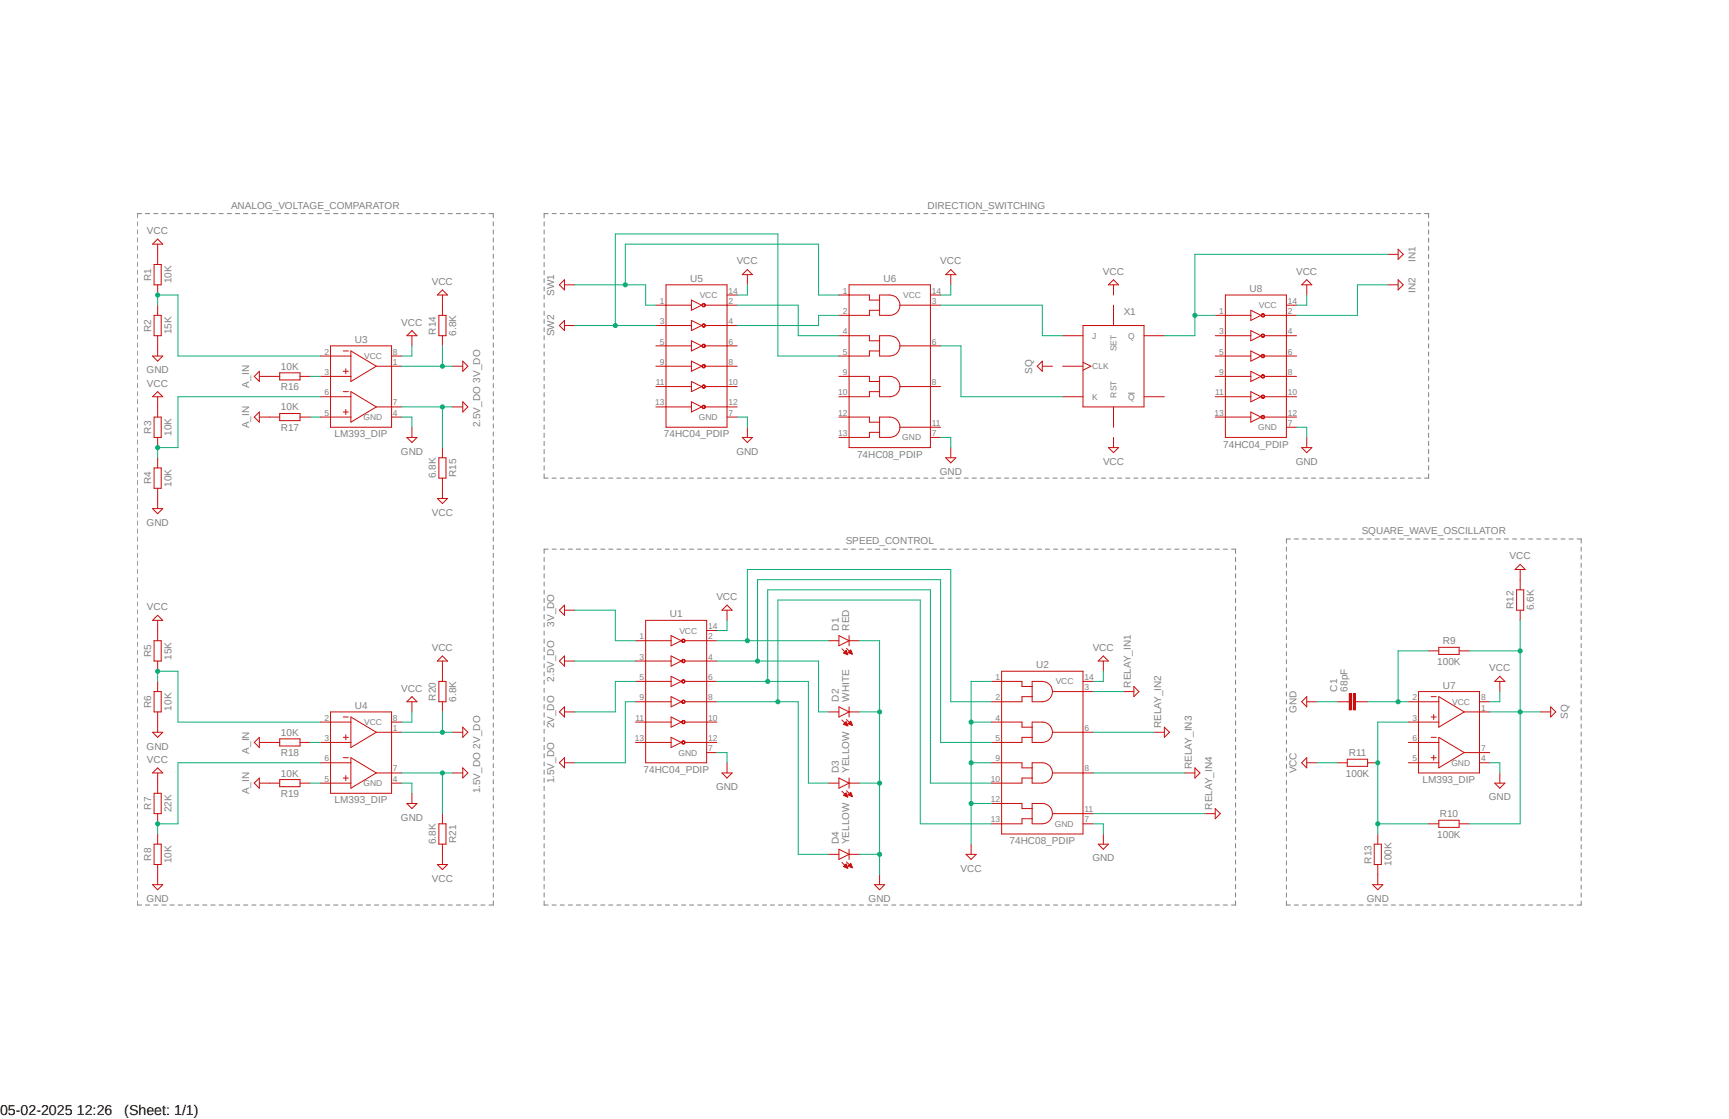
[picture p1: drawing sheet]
<svg xmlns="http://www.w3.org/2000/svg" width="432mm" height="279mm" viewBox="0 0 432 279" stroke-linecap="round" stroke-linejoin="round" font-family="sans-serif">
<defs><g id="words">
<g font-size="3.6">
<text x="0" y="278.4">05-02-2025 12:26</text>
<text x="31" y="278.4">(Sheet: 1/1)</text>
</g>
<g font-size="2.5" fill="#808080">
<text x="57.7" y="52.1">ANALOG_VOLTAGE_COMPARATOR</text>
<text x="231.7" y="52.1">DIRECTION_SWITCHING</text>
<text x="36.7" y="58.4">VCC</text>
<text x="353.5" y="65.4" transform="rotate(-90 353.5 65.4)">IN1</text>
<text x="37.7" y="70.1" transform="rotate(-90 37.7 70.1)">R1</text>
<text x="42.8" y="70.8" transform="rotate(-90 42.8 70.8)">10K</text>
<text x="107.8" y="71.1">VCC</text>
<text x="172.4" y="70.4">U5</text>
<text x="184" y="66">VCC</text>
<text x="220.6" y="70.4">U6</text>
<text x="234.8" y="66">VCC</text>
<text x="275.4" y="68.6">VCC</text>
<text x="323.7" y="68.6">VCC</text>
<text x="138.4" y="73.8" transform="rotate(-90 138.4 73.8)">SW1</text>
<text x="312.1" y="72.9">U8</text>
<text x="353.5" y="73.1" transform="rotate(-90 353.5 73.1)">IN2</text>
<text x="37.7" y="82.8" transform="rotate(-90 37.7 82.8)">R2</text>
<text x="42.8" y="83.5" transform="rotate(-90 42.8 83.5)">15K</text>
<text x="100.2" y="81.3">VCC</text>
<text x="108.8" y="83.6" transform="rotate(-90 108.8 83.6)">R14</text>
<text x="113.9" y="83.8" transform="rotate(-90 113.9 83.8)">6.8K</text>
<text x="138.4" y="84" transform="rotate(-90 138.4 84)">SW2</text>
<text x="280.6" y="78.7">X1</text>
<text x="88.6" y="85.6">U3</text>
<text x="36.6" y="93.2">GND</text>
<text x="70.1" y="92.3">10K</text>
<text x="257.8" y="93.3" transform="rotate(-90 257.8 93.3)">SQ</text>
<text x="36.7" y="96.5">VCC</text>
<text x="62.2" y="96.8" transform="rotate(-90 62.2 96.8)">A_IN</text>
<text x="70.1" y="97.4">R16</text>
<text x="62.2" y="106.9" transform="rotate(-90 62.2 106.9)">A_IN</text>
<text x="70.1" y="107.6">R17</text>
<text x="70.1" y="102.5">10K</text>
<text x="119.9" y="106.7" transform="rotate(-90 119.9 106.7)">2.5V_DO 3V_DO</text>
<text x="37.7" y="108.2" transform="rotate(-90 37.7 108.2)">R3</text>
<text x="42.8" y="108.9" transform="rotate(-90 42.8 108.9)">10K</text>
<text x="83.6" y="109.2">LM393_DIP</text>
<text x="100.1" y="113.5">GND</text>
<text x="165.8" y="109.2">74HC04_PDIP</text>
<text x="183.9" y="113.5">GND</text>
<text x="305.5" y="111.8">74HC04_PDIP</text>
<text x="108.8" y="119.4" transform="rotate(-90 108.8 119.4)">6.8K</text>
<text x="113.9" y="119.1" transform="rotate(-90 113.9 119.1)">R15</text>
<text x="214" y="114.3">74HC08_PDIP</text>
<text x="234.7" y="118.6">GND</text>
<text x="275.5" y="116.1">VCC</text>
<text x="323.6" y="116.1">GND</text>
<text x="37.7" y="120.9" transform="rotate(-90 37.7 120.9)">R4</text>
<text x="42.8" y="121.6" transform="rotate(-90 42.8 121.6)">10K</text>
<text x="36.6" y="131.3">GND</text>
<text x="107.9" y="128.8">VCC</text>
<text x="211.2" y="135.8">SPEED_CONTROL</text>
<text x="340.1" y="133.4">SQUARE_WAVE_OSCILLATOR</text>
<text x="377" y="139.7">VCC</text>
<text x="178.9" y="149.8">VCC</text>
<text x="36.7" y="152.4">VCC</text>
<text x="167.3" y="154.1">U1</text>
<text x="378" y="152.1" transform="rotate(-90 378 152.1)">R12</text>
<text x="383.1" y="152.4" transform="rotate(-90 383.1 152.4)">6.6K</text>
<text x="138.4" y="156.5" transform="rotate(-90 138.4 156.5)">3V_DO</text>
<text x="209.5" y="157.4" transform="rotate(-90 209.5 157.4)">D1</text>
<text x="212.1" y="157.4" transform="rotate(-90 212.1 157.4)">RED</text>
<text x="360.3" y="160.9">R9</text>
<text x="37.7" y="164.1" transform="rotate(-90 37.7 164.1)">R5</text>
<text x="42.8" y="164.7" transform="rotate(-90 42.8 164.7)">15K</text>
<text x="107.8" y="162.5">VCC</text>
<text x="258.7" y="166.8">U2</text>
<text x="272.9" y="162.5">VCC</text>
<text x="358.9" y="165.9">100K</text>
<text x="371.9" y="167.6">VCC</text>
<text x="100.2" y="172.7">VCC</text>
<text x="138.4" y="170.2" transform="rotate(-90 138.4 170.2)">2.5V_DO</text>
<text x="282.4" y="171.7" transform="rotate(-90 282.4 171.7)">RELAY_IN1</text>
<text x="334" y="172.7" transform="rotate(-90 334 172.7)">C1</text>
<text x="336.5" y="172.7" transform="rotate(-90 336.5 172.7)">68pF</text>
<text x="360.3" y="171.9">U7</text>
<text x="37.7" y="176.8" transform="rotate(-90 37.7 176.8)">R6</text>
<text x="42.8" y="177.4" transform="rotate(-90 42.8 177.4)">10K</text>
<text x="88.6" y="177">U4</text>
<text x="108.8" y="175" transform="rotate(-90 108.8 175)">R20</text>
<text x="113.9" y="175.2" transform="rotate(-90 113.9 175.2)">6.8K</text>
<text x="209.5" y="175.2" transform="rotate(-90 209.5 175.2)">D2</text>
<text x="212.1" y="175.2" transform="rotate(-90 212.1 175.2)">WHITE</text>
<text x="323.8" y="178" transform="rotate(-90 323.8 178)">GND</text>
<text x="391.6" y="179.5" transform="rotate(-90 391.6 179.5)">SQ</text>
<text x="70.1" y="183.7">10K</text>
<text x="138.4" y="181.9" transform="rotate(-90 138.4 181.9)">2V_DO</text>
<text x="290" y="181.9" transform="rotate(-90 290 181.9)">RELAY_IN2</text>
<text x="36.6" y="187.2">GND</text>
<text x="36.7" y="190.5">VCC</text>
<text x="62.2" y="188.2" transform="rotate(-90 62.2 188.2)">A_IN</text>
<text x="70.1" y="188.8">R18</text>
<text x="336.9" y="188.8">R11</text>
<text x="70.1" y="193.9">10K</text>
<text x="138.4" y="195.6" transform="rotate(-90 138.4 195.6)">1.5V_DO</text>
<text x="160.7" y="193">74HC04_PDIP</text>
<text x="178.8" y="197.3">GND</text>
<text x="209.5" y="193" transform="rotate(-90 209.5 193)">D3</text>
<text x="212.1" y="193" transform="rotate(-90 212.1 193)">YELLOW</text>
<text x="297.6" y="192" transform="rotate(-90 297.6 192)">RELAY_IN3</text>
<text x="323.8" y="193.1" transform="rotate(-90 323.8 193.1)">VCC</text>
<text x="336.1" y="193.9">100K</text>
<text x="355.3" y="195.5">LM393_DIP</text>
<text x="37.7" y="202.2" transform="rotate(-90 37.7 202.2)">R7</text>
<text x="42.8" y="202.8" transform="rotate(-90 42.8 202.8)">22K</text>
<text x="62.2" y="198.3" transform="rotate(-90 62.2 198.3)">A_IN</text>
<text x="70.1" y="199">R19</text>
<text x="83.6" y="200.6">LM393_DIP</text>
<text x="119.9" y="198.1" transform="rotate(-90 119.9 198.1)">1.5V_DO 2V_DO</text>
<text x="302.7" y="202.2" transform="rotate(-90 302.7 202.2)">RELAY_IN4</text>
<text x="371.8" y="199.9">GND</text>
<text x="100.1" y="204.9">GND</text>
<text x="358.9" y="209.1">100K</text>
<text x="359.6" y="204">R10</text>
<text x="37.7" y="214.9" transform="rotate(-90 37.7 214.9)">R8</text>
<text x="42.8" y="215.5" transform="rotate(-90 42.8 215.5)">10K</text>
<text x="108.8" y="210.8" transform="rotate(-90 108.8 210.8)">6.8K</text>
<text x="113.9" y="210.5" transform="rotate(-90 113.9 210.5)">R21</text>
<text x="209.5" y="210.8" transform="rotate(-90 209.5 210.8)">D4</text>
<text x="212.1" y="210.8" transform="rotate(-90 212.1 210.8)">YELLOW</text>
<text x="252.1" y="210.8">74HC08_PDIP</text>
<text x="272.8" y="215.1">GND</text>
<text x="342.5" y="215.6" transform="rotate(-90 342.5 215.6)">R13</text>
<text x="107.9" y="220.2">VCC</text>
<text x="239.9" y="217.6">VCC</text>
<text x="347.5" y="216.2" transform="rotate(-90 347.5 216.2)">100K</text>
<text x="36.6" y="225.2">GND</text>
<text x="216.9" y="225.2">GND</text>
<text x="341.3" y="225.2">GND</text>
</g>
<g font-size="2.1" fill="#808080">
<text x="164.8" y="75.9">1</text>
<text x="174.8" y="74.4">VCC</text>
<text x="181.9" y="75.9">2</text>
<text x="181.9" y="73.3">14</text>
<text x="210.5" y="73.3">1</text>
<text x="225.6" y="74.4">VCC</text>
<text x="232.7" y="75.9">3</text>
<text x="232.7" y="73.3">14</text>
<text x="314.4" y="77">VCC</text>
<text x="321.6" y="75.9">14</text>
<text x="164.8" y="80.9">3</text>
<text x="181.9" y="80.9">4</text>
<text x="210.5" y="78.4">2</text>
<text x="210.5" y="83.5">4</text>
<text x="304.5" y="78.4">1</text>
<text x="304.5" y="83.5">3</text>
<text x="321.6" y="83.5">4</text>
<text x="321.6" y="78.4">2</text>
<text x="81" y="88.6">2</text>
<text x="91" y="89.7">VCC</text>
<text x="98.1" y="88.6">8</text>
<text x="164.8" y="86">5</text>
<text x="181.9" y="86">6</text>
<text x="210.5" y="88.6">5</text>
<text x="232.7" y="86">6</text>
<text x="272.8" y="84.6">J</text>
<text x="278.8" y="87.7" transform="rotate(-90 278.8 87.7)">SET</text>
<text x="281.7" y="84.6">Q</text>
<text x="304.5" y="88.6">5</text>
<text x="321.6" y="88.6">6</text>
<text x="81" y="93.6">3</text>
<text x="98.1" y="91.1">1</text>
<text x="164.8" y="91.1">9</text>
<text x="181.9" y="91.1">8</text>
<text x="210.5" y="93.6">9</text>
<text x="272.8" y="92.2">CLK</text>
<text x="304.5" y="93.6">9</text>
<text x="321.6" y="93.6">8</text>
<text x="81" y="98.7">6</text>
<text x="98.1" y="101.2">7</text>
<text x="163.6" y="101.2">13</text>
<text x="163.8" y="96.2">11</text>
<text x="181.9" y="96.2">10</text>
<text x="181.9" y="101.2">12</text>
<text x="209.3" y="98.7">10</text>
<text x="232.7" y="96.2">8</text>
<text x="272.8" y="99.8">K</text>
<text x="278.8" y="99.3" transform="rotate(-90 278.8 99.3)">RST</text>
<text x="281.7" y="99.8">Q</text>
<text x="303.4" y="98.7">11</text>
<text x="321.6" y="98.7">10</text>
<text x="81" y="103.8">5</text>
<text x="90.8" y="104.9">GND</text>
<text x="98.1" y="103.8">4</text>
<text x="174.5" y="104.9">GND</text>
<text x="181.9" y="103.8">7</text>
<text x="209.3" y="103.8">12</text>
<text x="232.7" y="106.3">11</text>
<text x="303.3" y="103.8">13</text>
<text x="314.2" y="107.4">GND</text>
<text x="321.6" y="106.3">7</text>
<text x="321.6" y="103.8">12</text>
<text x="209.3" y="108.8">13</text>
<text x="225.3" y="110">GND</text>
<text x="232.7" y="108.8">7</text>
<text x="159.7" y="159.6">1</text>
<text x="169.7" y="158.2">VCC</text>
<text x="176.9" y="159.6">2</text>
<text x="176.9" y="157.1">14</text>
<text x="159.7" y="164.7">3</text>
<text x="176.9" y="164.7">4</text>
<text x="159.7" y="169.8">5</text>
<text x="176.9" y="169.8">6</text>
<text x="248.6" y="169.8">1</text>
<text x="263.7" y="170.9">VCC</text>
<text x="270.8" y="172.3">3</text>
<text x="270.8" y="169.8">14</text>
<text x="81" y="180">2</text>
<text x="98.1" y="180">8</text>
<text x="158.7" y="180">11</text>
<text x="159.7" y="174.9">9</text>
<text x="176.9" y="174.9">8</text>
<text x="176.9" y="180">10</text>
<text x="248.6" y="174.9">2</text>
<text x="248.6" y="180">4</text>
<text x="352.7" y="180">3</text>
<text x="352.7" y="174.9">2</text>
<text x="362.7" y="176">VCC</text>
<text x="369.9" y="177.4">1</text>
<text x="369.9" y="174.9">8</text>
<text x="81" y="185">3</text>
<text x="91" y="181.1">VCC</text>
<text x="98.1" y="182.5">1</text>
<text x="158.5" y="185">13</text>
<text x="176.9" y="185">12</text>
<text x="248.6" y="185">5</text>
<text x="270.8" y="182.5">6</text>
<text x="352.7" y="185">6</text>
<text x="81" y="190.1">6</text>
<text x="169.5" y="188.7">GND</text>
<text x="176.9" y="187.5">7</text>
<text x="248.6" y="190.1">9</text>
<text x="352.7" y="190.1">5</text>
<text x="362.5" y="191.2">GND</text>
<text x="369.9" y="187.5">7</text>
<text x="369.9" y="190.1">4</text>
<text x="81" y="195.2">5</text>
<text x="90.8" y="196.3">GND</text>
<text x="98.1" y="192.6">7</text>
<text x="98.1" y="195.2">4</text>
<text x="247.4" y="195.2">10</text>
<text x="270.8" y="192.6">8</text>
<text x="247.4" y="200.2">12</text>
<text x="270.8" y="202.8">11</text>
<text x="247.4" y="205.3">13</text>
<text x="263.4" y="206.5">GND</text>
<text x="270.8" y="205.3">7</text>
</g>
</g></defs>
<path d="M34.3 48.3l363.2 177.8M397.5 48.3l-363.2 177.8" fill="none" stroke="#fff" stroke-width=".25"/>
<g fill="none" stroke="#808080" stroke-width=".25">
<path d="M34.3 55.4v1M34.3 57.4v1M34.3 59.4v1.1M35.3 53.3h-1v1.1M36.3 53.3h1.1M38.4 53.3h1M40.4 53.3h1.1M42.5 53.3h1M44.5 53.3h1.1M46.6 53.3h1M48.6 53.3h1.1M50.6 53.3h1.1"/>
<path d="M52.7 53.3h1M54.7 53.3h1.1M56.8 53.3h1M58.8 53.3h1.1M60.8 53.3h1.1M62.9 53.3h1M64.9 53.3h1.1M67 53.3h1M69 53.3h1.1M71.1 53.3h1M73.1 53.3h1.1M75.1 53.3h1.1"/>
<path d="M77.2 53.3h1M79.2 53.3h1.1M81.3 53.3h1M83.3 53.3h1.1M85.3 53.3h1.1M87.4 53.3h1M89.5 53.3h1M91.5 53.3h1M93.5 53.3h1.1M95.6 53.3h1M97.6 53.3h1.1M99.7 53.3h1"/>
<path d="M101.7 53.3h1M103.8 53.3h1M105.8 53.3h1M107.8 53.3h1.1M109.9 53.3h1M111.9 53.3h1M114 53.3h1M116 53.3h1.1M118.1 53.3h1M120.1 53.3h1M122.1 53.3h1.1v1.1M123.2 55.4v1"/>
<path d="M123.2 57.4v1M123.2 59.4v1.1M135.9 55.4v1M135.9 57.4v1.1M135.9 59.4v1.1M136.9 53.3h-1v1.1M137.9 53.3h1M139.9 53.3h1M141.9 53.3h1.1M143.9 53.3h1M146 53.3h1M148 53.3h1"/>
<path d="M150 53.3h1M152 53.3h1M154.1 53.3h1M156 53.3h1.1M158.1 53.3h1M160.1 53.3h1M162.1 53.3h1M164.1 53.3h1M166.1 53.3h1.1M168.1 53.3h1.1M170.2 53.3h1M172.2 53.3h1"/>
<path d="M174.2 53.3h1M176.2 53.3h1M178.2 53.3h1M180.3 53.3h1M182.3 53.3h1M184.3 53.3h1M186.3 53.3h1M188.3 53.3h1.1M190.3 53.3h1M192.4 53.3h1M194.4 53.3h1M196.4 53.3h1"/>
<path d="M198.4 53.3h1M200.4 53.3h1.1M202.4 53.3h1.1M204.5 53.3h1M206.5 53.3h1M208.5 53.3h1M210.5 53.3h1M212.6 53.3h1M214.5 53.3h1.1M216.6 53.3h1M218.6 53.3h1M220.6 53.3h1"/>
<path d="M222.6 53.3h1M224.7 53.3h1M226.7 53.3h1M228.7 53.3h1M230.7 53.3h1M232.7 53.3h1M234.7 53.3h1.1M236.8 53.3h1M238.8 53.3h1M240.8 53.3h1M242.8 53.3h1M244.8 53.3h1"/>
<path d="M246.8 53.3h1.1M248.8 53.3h1.1M250.9 53.3h1M252.9 53.3h1M254.9 53.3h1M256.9 53.3h1M259 53.3h1M260.9 53.3h1.1M263 53.3h1M265 53.3h1M267 53.3h1M269 53.3h1"/>
<path d="M271.1 53.3h1M273 53.3h1.1M275.1 53.3h1M277.1 53.3h1M279.1 53.3h1M281.1 53.3h1.1M283.2 53.3h1M285.2 53.3h1M287.2 53.3h1M289.2 53.3h1M291.2 53.3h1M293.2 53.3h1.1"/>
<path d="M295.3 53.3h1M297.3 53.3h1M299.3 53.3h1M301.3 53.3h1M303.3 53.3h1M305.4 53.3h1M307.4 53.3h1M309.4 53.3h1M311.4 53.3h1M313.4 53.3h1.1M315.4 53.3h1M317.5 53.3h1"/>
<path d="M319.4 53.3h1.1M321.5 53.3h1M323.5 53.3h1M325.5 53.3h1.1M327.5 53.3h1M329.6 53.3h1M331.6 53.3h1M333.6 53.3h1M335.6 53.3h1M337.6 53.3h1M339.6 53.3h1.1M341.7 53.3h1"/>
<path d="M343.7 53.3h1M345.7 53.3h1M347.7 53.3h1M349.7 53.3h1M351.7 53.3h1.1M353.8 53.3h1M355.8 53.3h1v1.1M356.8 55.4v1M356.8 57.4v1.1M356.8 59.4v1.1M34.3 61.4v1M34.3 63.5v1"/>
<path d="M34.3 65.5v1M34.3 67.5v1M34.3 69.5v1M34.3 71.5v1.1M34.3 73.5v1M34.3 75.6v1M34.3 77.6v1M34.3 79.6v1M123.2 61.4v1M123.2 63.5v1M123.2 65.5v1M123.2 67.5v1"/>
<path d="M123.2 69.5v1M123.2 71.5v1.1M123.2 73.5v1M123.2 75.6v1M123.2 77.6v1M123.2 79.6v1M135.9 61.5v1M135.9 63.5v1.1M135.9 65.5v1.1M135.9 67.6v1M135.9 69.6v1M135.9 71.6v1"/>
<path d="M135.9 73.7v1M135.9 75.7v1M135.9 77.7v1M135.9 79.8v1M356.8 61.5v1M356.8 63.5v1.1M356.8 65.5v1.1M356.8 67.6v1M356.8 69.6v1M356.8 71.6v1M356.8 73.7v1M356.8 75.7v1"/>
<path d="M356.8 77.7v1M356.8 79.8v1M34.3 81.6v1M34.3 83.7v1M34.3 85.6v1.1M34.3 87.7v1M34.3 89.7v1M34.3 91.7v1.1M34.3 93.7v1M34.3 95.8v1M34.3 97.8v1M34.3 99.8v1"/>
<path d="M123.2 81.6v1M123.2 83.7v1M123.2 85.6v1.1M123.2 87.7v1M123.2 89.7v1M123.2 91.7v1.1M123.2 93.7v1M123.2 95.8v1M123.2 97.8v1M123.2 99.8v1M135.9 81.8v1M135.9 83.8v1"/>
<path d="M135.9 85.9v1M135.9 87.9v1M135.9 89.9v1M135.9 91.9v1.1M135.9 94v1M135.9 96v1M135.9 98v1.1M281.7 98.2h1.7M356.8 81.8v1M356.8 83.8v1M356.8 85.9v1M356.8 87.9v1"/>
<path d="M356.8 89.9v1M356.8 91.9v1.1M356.8 94v1M356.8 96v1M356.8 98v1.1M34.3 101.8v1M34.3 103.8v1.1M34.3 105.8v1M34.3 107.9v1M34.3 109.9v1M34.3 111.9v1M34.3 113.9v1"/>
<path d="M34.3 116v1M34.3 118v1M34.3 120v1M123.2 101.8v1M123.2 103.8v1.1M123.2 105.8v1M123.2 107.9v1M123.2 109.9v1M123.2 111.9v1M123.2 113.9v1M123.2 116v1M123.2 118v1"/>
<path d="M123.2 120v1M135.9 100.1v1M135.9 102.1v1M135.9 104.1v1.1M135.9 106.1v1.1M135.9 108.2v1M135.9 110.2v1.1M135.9 112.2v1.1M135.9 114.3v1M135.9 116.3v1M135.9 118.3v1.1h1M137.9 119.4h1"/>
<path d="M139.9 119.4h1M141.9 119.4h1.1M143.9 119.4h1M146 119.4h1M148 119.4h1M150 119.4h1M152 119.4h1M154.1 119.4h1M156 119.4h1.1M158.1 119.4h1M160.1 119.4h1M162.1 119.4h1"/>
<path d="M164.1 119.4h1M166.1 119.4h1.1M168.1 119.4h1.1M170.2 119.4h1M172.2 119.4h1M174.2 119.4h1M176.2 119.4h1M178.2 119.4h1M180.3 119.4h1M182.3 119.4h1M184.3 119.4h1M186.3 119.4h1"/>
<path d="M188.3 119.4h1.1M190.3 119.4h1M192.4 119.4h1M194.4 119.4h1M196.4 119.4h1M198.4 119.4h1M200.4 119.4h1.1M202.4 119.4h1.1M204.5 119.4h1M206.5 119.4h1M208.5 119.4h1M210.5 119.4h1"/>
<path d="M212.6 119.4h1M214.5 119.4h1.1M216.6 119.4h1M218.6 119.4h1M220.6 119.4h1M222.6 119.4h1M224.7 119.4h1M226.7 119.4h1M228.7 119.4h1M230.7 119.4h1M232.7 119.4h1M234.7 119.4h1.1"/>
<path d="M236.8 119.4h1M238.8 119.4h1M240.8 119.4h1M242.8 119.4h1M244.8 119.4h1M246.8 119.4h1.1M248.8 119.4h1.1M250.9 119.4h1M252.9 119.4h1M254.9 119.4h1M256.9 119.4h1M259 119.4h1"/>
<path d="M260.9 119.4h1.1M263 119.4h1M265 119.4h1M267 119.4h1M269 119.4h1M271.1 119.4h1M273 119.4h1.1M275.1 119.4h1M277.1 119.4h1M279.1 119.4h1M281.1 119.4h1.1M283.2 119.4h1"/>
<path d="M285.2 119.4h1M287.2 119.4h1M289.2 119.4h1M291.2 119.4h1M293.2 119.4h1.1M295.3 119.4h1M297.3 119.4h1M299.3 119.4h1M301.3 119.4h1M303.3 119.4h1M305.4 119.4h1M307.4 119.4h1"/>
<path d="M309.4 119.4h1M311.4 119.4h1M313.4 119.4h1.1M315.4 119.4h1M317.5 119.4h1M319.4 119.4h1.1M321.5 119.4h1M323.5 119.4h1M325.5 119.4h1.1M327.5 119.4h1M329.6 119.4h1M331.6 119.4h1"/>
<path d="M333.6 119.4h1M335.6 119.4h1M337.6 119.4h1M339.6 119.4h1.1M341.7 119.4h1M343.7 119.4h1M345.7 119.4h1M347.7 119.4h1M349.7 119.4h1M351.7 119.4h1.1M353.8 119.4h1M356.8 100.1v1"/>
<path d="M356.8 102.1v1M356.8 104.1v1.1M356.8 106.1v1.1M356.8 108.2v1M356.8 110.2v1.1M356.8 112.2v1.1M356.8 114.3v1M356.8 116.3v1M356.8 118.3v1.1h-1M34.3 122v1M34.3 124v1.1M34.3 126v1"/>
<path d="M34.3 128.1v1M34.3 130.1v1M34.3 132.1v1M34.3 134.1v1M34.3 136.1v1.1M34.3 138.2v1M123.2 122v1M123.2 124v1.1M123.2 126v1M123.2 128.1v1M123.2 130.1v1M123.2 132.1v1"/>
<path d="M123.2 134.1v1M123.2 136.1v1.1M123.2 138.2v1M135.9 139.2v1M136.9 137.1h-1v1.1M137.9 137.1h1M139.9 137.1h1M141.9 137.1h1.1M143.9 137.1h1.1M146 137.1h1M148 137.1h1M150 137.1h1"/>
<path d="M152 137.1h1M154.1 137.1h1M156.1 137.1h1M158.1 137.1h1M160.1 137.1h1M162.1 137.1h1.1M164.1 137.1h1.1M166.2 137.1h1M168.2 137.1h1M170.2 137.1h1M172.2 137.1h1M174.2 137.1h1.1"/>
<path d="M176.3 137.1h1M178.3 137.1h1M180.3 137.1h1M182.3 137.1h1M184.4 137.1h1M186.4 137.1h1M188.4 137.1h1M190.4 137.1h1M192.4 137.1h1M194.4 137.1h1.1M196.5 137.1h1M198.5 137.1h1"/>
<path d="M200.5 137.1h1M202.5 137.1h1M204.6 137.1h1M206.5 137.1h1.1M208.6 137.1h1M210.6 137.1h1M212.6 137.1h1M214.6 137.1h1M216.7 137.1h1M218.7 137.1h1M220.7 137.1h1M222.7 137.1h1"/>
<path d="M224.7 137.1h1.1M226.7 137.1h1.1M228.8 137.1h1M230.8 137.1h1M232.8 137.1h1M234.8 137.1h1M236.9 137.1h1M238.9 137.1h1M240.9 137.1h1M242.9 137.1h1M244.9 137.1h1.1M246.9 137.1h1"/>
<path d="M249 137.1h1M251 137.1h1M253 137.1h1M255 137.1h1M257 137.1h1.1M259.1 137.1h1M261.1 137.1h1M263.1 137.1h1M265.1 137.1h1M267.1 137.1h1.1M269.2 137.1h1M271.2 137.1h1"/>
<path d="M273.2 137.1h1M275.2 137.1h1M277.2 137.1h1.1M279.3 137.1h1M281.3 137.1h1M283.3 137.1h1M285.3 137.1h1M287.4 137.1h1M289.3 137.1h1.1M291.4 137.1h1M293.4 137.1h1M295.4 137.1h1"/>
<path d="M297.4 137.1h1M299.5 137.1h1M301.5 137.1h1M303.5 137.1h1M305.5 137.1h1M307.6 137.1h1v1.1M308.6 139.2v1M321.3 136.6v1M321.3 138.6v1M322.3 134.6h-1v1M323.3 134.6h1M325.3 134.6h1"/>
<path d="M327.3 134.6h1M329.3 134.6h1M331.3 134.6h1.1M333.4 134.6h1M335.4 134.6h1M337.4 134.6h1M339.4 134.6h1M341.4 134.6h1M343.5 134.6h1M345.4 134.6h1.1M347.5 134.6h1M349.5 134.6h1"/>
<path d="M351.5 134.6h1M353.5 134.6h1M355.6 134.6h1M357.5 134.6h1.1M359.6 134.6h1M361.6 134.6h1M363.6 134.6h1M365.6 134.6h1M367.7 134.6h1M369.7 134.6h1M371.7 134.6h1M373.7 134.6h1"/>
<path d="M375.7 134.6h1M377.7 134.6h1.1M379.8 134.6h1M381.8 134.6h1M383.8 134.6h1M385.8 134.6h1M387.8 134.6h1M389.8 134.6h1.1M391.8 134.6h1.1M393.9 134.6h1v1M394.9 136.6v1M394.9 138.6v1"/>
<path d="M34.3 140.2v1M34.3 142.2v1M34.3 144.2v1M34.3 146.2v1M34.3 148.3v1M34.3 150.3v1M34.3 152.3v1M34.3 154.3v1M34.3 156.3v1.1M34.3 158.3v1.1M123.2 140.2v1M123.2 142.2v1"/>
<path d="M123.2 144.2v1M123.2 146.2v1M123.2 148.3v1M123.2 150.3v1M123.2 152.3v1M123.2 154.3v1M123.2 156.3v1.1M123.2 158.3v1.1M135.9 141.2v1.1M135.9 143.3v1M135.9 145.3v1M135.9 147.4v1"/>
<path d="M135.9 149.4v1.1M135.9 151.4v1.1M135.9 153.5v1M135.9 155.5v1M135.9 157.6v1M135.9 159.6v1.1M308.6 141.2v1.1M308.6 143.3v1M308.6 145.3v1M308.6 147.4v1M308.6 149.4v1.1M308.6 151.4v1.1"/>
<path d="M308.6 153.5v1M308.6 155.5v1M308.6 157.6v1M308.6 159.6v1.1M321.3 140.6v1M321.3 142.6v1M321.3 144.7v1M321.3 146.6v1.1M321.3 148.7v.9M321.3 150.7v1M321.3 152.7v1M321.3 154.7v1"/>
<path d="M321.3 156.7v1M321.3 158.7v1M394.9 140.6v1M394.9 142.6v1M394.9 144.7v1M394.9 146.6v1.1M394.9 148.7v.9M394.9 150.7v1M394.9 152.7v1M394.9 154.7v1M394.9 156.7v1M394.9 158.7v1"/>
<path d="M34.3 160.4v1M34.3 162.4v1M34.3 164.4v1M34.3 166.4v1M34.3 168.4v1.1M34.3 170.5v1M34.3 172.5v1M34.3 174.5v1M34.3 176.5v1M34.3 178.5v1M123.2 160.4v1M123.2 162.4v1"/>
<path d="M123.2 164.4v1M123.2 166.4v1M123.2 168.4v1.1M123.2 170.5v1M123.2 172.5v1M123.2 174.5v1M123.2 176.5v1M123.2 178.5v1M135.9 161.6v1.1M135.9 163.7v1M135.9 165.7v1.1M135.9 167.8v1"/>
<path d="M135.9 169.8v1.1M135.9 171.9v1M135.9 173.9v1M135.9 175.9v1.1M135.9 178v1M308.6 161.6v1.1M308.6 163.7v1M308.6 165.7v1.1M308.6 167.8v1M308.6 169.8v1.1M308.6 171.9v1M308.6 173.9v1"/>
<path d="M308.6 175.9v1.1M308.6 178v1M321.3 160.7v1M321.3 162.7v1M321.3 164.7v1M321.3 166.8v.9M321.3 168.7v1.1M321.3 170.8v.9M321.3 172.8v1M321.3 174.8v1M321.3 176.8v1M321.3 178.8v1"/>
<path d="M394.9 160.7v1M394.9 162.7v1M394.9 164.7v1M394.9 166.8v.9M394.9 168.7v1.1M394.9 170.8v.9M394.9 172.8v1M394.9 174.8v1M394.9 176.8v1M394.9 178.8v1M34.3 180.6v1M34.3 182.6v1"/>
<path d="M34.3 184.6v1M34.3 186.6v1M34.3 188.6v1.1M34.3 190.7v1M34.3 192.7v1M34.3 194.7v1M34.3 196.7v1M34.3 198.7v1M123.2 180.6v1M123.2 182.6v1M123.2 184.6v1M123.2 186.6v1"/>
<path d="M123.2 188.6v1.1M123.2 190.7v1M123.2 192.7v1M123.2 194.7v1M123.2 196.7v1M123.2 198.7v1M135.9 180v1.1M135.9 182.1v1M135.9 184.1v1.1M135.9 186.1v1.1M135.9 188.2v1M135.9 190.2v1.1"/>
<path d="M135.9 192.3v1M135.9 194.3v1.1M135.9 196.3v1.1M135.9 198.4v1M308.6 180v1.1M308.6 182.1v1M308.6 184.1v1.1M308.6 186.1v1.1M308.6 188.2v1M308.6 190.2v1.1M308.6 192.3v1M308.6 194.3v1.1"/>
<path d="M308.6 196.3v1.1M308.6 198.4v1M321.3 180.8v1M321.3 182.8v1M321.3 184.8v1M321.3 186.8v1M321.3 188.8v1M321.3 190.8v1.1M321.3 192.8v1M321.3 194.9v1M321.3 196.8v1.1M321.3 198.9v1"/>
<path d="M394.9 180.8v1M394.9 182.8v1M394.9 184.8v1M394.9 186.8v1M394.9 188.8v1M394.9 190.8v1.1M394.9 192.8v1M394.9 194.9v1M394.9 196.8v1.1M394.9 198.9v1M34.3 200.7v1.1M34.3 202.8v1"/>
<path d="M34.3 204.8v1M34.3 206.8v1M34.3 208.8v1M34.3 210.8v1.1M34.3 212.9v1M34.3 214.9v1M34.3 216.9v1M34.3 218.9v1M123.2 200.7v1.1M123.2 202.8v1M123.2 204.8v1M123.2 206.8v1"/>
<path d="M123.2 208.8v1M123.2 210.8v1.1M123.2 212.9v1M123.2 214.9v1M123.2 216.9v1M123.2 218.9v1M135.9 200.4v1.1M135.9 202.5v1M135.9 204.5v1.1M135.9 206.6v1M135.9 208.6v1M135.9 210.7v1"/>
<path d="M135.9 212.7v1M135.9 214.8v1M135.9 216.8v1M135.9 218.8v1.1M308.6 200.4v1.1M308.6 202.5v1M308.6 204.5v1.1M308.6 206.6v1M308.6 208.6v1M308.6 210.7v1M308.6 212.7v1M308.6 214.8v1"/>
<path d="M308.6 216.8v1M308.6 218.8v1.1M321.3 200.9v1M321.3 202.9v1M321.3 204.9v1M321.3 206.9v1M321.3 208.9v1M321.3 210.9v1M321.3 212.9v1.1M321.3 214.9v1M321.3 217v1M321.3 218.9v1.1"/>
<path d="M394.9 200.9v1M394.9 202.9v1M394.9 204.9v1M394.9 206.9v1M394.9 208.9v1M394.9 210.9v1M394.9 212.9v1.1M394.9 214.9v1M394.9 217v1M394.9 218.9v1.1M34.3 225v1h1M34.3 220.9v1.1"/>
<path d="M34.3 223v1M36.3 226h1.1M38.4 226h1M40.4 226h1.1M42.5 226h1M44.5 226h1.1M46.6 226h1M48.6 226h1.1M50.6 226h1.1M52.7 226h1M54.7 226h1.1M56.8 226h1"/>
<path d="M58.8 226h1.1M60.8 226h1.1M62.9 226h1M64.9 226h1.1M67 226h1M69 226h1.1M71.1 226h1M73.1 226h1.1M75.1 226h1.1M77.2 226h1M79.2 226h1.1M81.3 226h1"/>
<path d="M83.3 226h1.1M85.3 226h1.1M87.4 226h1M89.5 226h1M91.5 226h1M93.5 226h1.1M95.6 226h1M97.6 226h1.1M99.7 226h1M101.7 226h1M103.8 226h1M105.8 226h1"/>
<path d="M107.8 226h1.1M109.9 226h1M111.9 226h1M114 226h1M116 226h1.1M118.1 226h1M120.1 226h1M123.2 225v1h-1.1M123.2 220.9v1.1M123.2 223v1M135.9 220.9v1M135.9 222.9v1"/>
<path d="M135.9 225v1h1M137.9 226h1M139.9 226h1M141.9 226h1.1M143.9 226h1.1M146 226h1M148 226h1M150 226h1M152 226h1M154.1 226h1M156.1 226h1M158.1 226h1"/>
<path d="M160.1 226h1M162.1 226h1.1M164.1 226h1.1M166.2 226h1M168.2 226h1M170.2 226h1M172.2 226h1M174.2 226h1.1M176.3 226h1M178.3 226h1M180.3 226h1M182.3 226h1"/>
<path d="M184.4 226h1M186.4 226h1M188.4 226h1M190.4 226h1M192.4 226h1M194.4 226h1.1M196.5 226h1M198.5 226h1M200.5 226h1M202.5 226h1M204.6 226h1M206.5 226h1.1"/>
<path d="M208.6 226h1M210.6 226h1M212.6 226h1M214.6 226h1M216.7 226h1M218.7 226h1M220.7 226h1M222.7 226h1M224.7 226h1.1M226.7 226h1.1M228.8 226h1M230.8 226h1"/>
<path d="M232.8 226h1M234.8 226h1M236.9 226h1M238.9 226h1M240.9 226h1M242.9 226h1M244.9 226h1.1M246.9 226h1M249 226h1M251 226h1M253 226h1M255 226h1"/>
<path d="M257 226h1.1M259.1 226h1M261.1 226h1M263.1 226h1M265.1 226h1M267.1 226h1.1M269.2 226h1M271.2 226h1M273.2 226h1M275.2 226h1M277.2 226h1.1M279.3 226h1"/>
<path d="M281.3 226h1M283.3 226h1M285.3 226h1M287.4 226h1M289.3 226h1.1M291.4 226h1M293.4 226h1M295.4 226h1M297.4 226h1M299.5 226h1M301.5 226h1M303.5 226h1"/>
<path d="M305.5 226h1M308.6 220.9v1M308.6 222.9v1M308.6 225v1h-1M321.3 225v1h1M321.3 221v1M321.3 223v1M323.3 226h1M325.3 226h1M327.3 226h1M329.3 226h1M331.3 226h1.1"/>
<path d="M333.4 226h1M335.4 226h1M337.4 226h1M339.4 226h1M341.4 226h1M343.5 226h1M345.4 226h1.1M347.5 226h1M349.5 226h1M351.5 226h1M353.5 226h1M355.6 226h1"/>
<path d="M357.5 226h1.1M359.6 226h1M361.6 226h1M363.6 226h1M365.6 226h1M367.7 226h1M369.7 226h1M371.7 226h1M373.7 226h1M375.7 226h1M377.7 226h1.1M379.8 226h1"/>
<path d="M381.8 226h1M383.8 226h1M385.8 226h1M387.8 226h1M389.8 226h1.1M391.8 226h1.1M394.9 225v1h-1M394.9 221v1M394.9 223v1"/>
</g>
<g fill="none" stroke="#c90d0c" stroke-width=".25">
<path d="M158.7 160h8.9M161.2 154.9h15.3v35.6h-15.3zM167.6 158.7l2.5 1.3-2.5 1.2zM171 160h8M176.5 157.4h2.5M158.7 165.1h8.9M158.7 170.1h8.9M158.7 175.2h8.9M167.6 163.8l2.5 1.3-2.5 1.2zM167.6 168.9l2.5 1.2-2.5 1.3zM167.6 173.9l2.5 1.3-2.5 1.3zM167.6 179l2.5 1.3-2.5 1.3z"/>
<path d="M171 165.1h8M171 170.1h8M171 175.2h8M158.7 180.3h8.9M158.7 185.4h8.9M167.6 184.1l2.5 1.3-2.5 1.2zM171 180.3h8M171 185.4h8M176.5 187.9h2.5"/>
</g>
<path d="M170.3 164.8l.5-.2 .3 .5-.1 .2-.5 .2-.3-.4 .4-.3 .4 .3-.4 .3-.4-.3z" fill-rule="evenodd" fill="#c90d0c"/>
<path d="M170.3 164.8l.5-.2 .3 .5-.1 .2-.5 .2-.3-.4 .4-.3 .4 .3-.4 .3-.4-.3z" fill="none" stroke="#c90d0c" stroke-width=".25"/>
<path d="M170.3 169.9l.5-.2 .3 .4-.1 .3-.5 .2-.3-.5 .4-.3 .4 .3-.4 .3-.4-.3z" fill-rule="evenodd" fill="#c90d0c"/>
<path d="M170.3 169.9l.5-.2 .3 .4-.1 .3-.5 .2-.3-.5 .4-.3 .4 .3-.4 .3-.4-.3z" fill="none" stroke="#c90d0c" stroke-width=".25"/>
<path d="M170.3 175l.5-.2 .3 .4-.1 .3-.5 .1-.3-.4 .4-.3 .4 .3-.4 .3-.4-.3z" fill-rule="evenodd" fill="#c90d0c"/>
<path d="M170.3 175l.5-.2 .3 .4-.1 .3-.5 .1-.3-.4 .4-.3 .4 .3-.4 .3-.4-.3z" fill="none" stroke="#c90d0c" stroke-width=".25"/>
<path d="M170.3 180l.5-.1 .3 .4-.1 .3-.5 .1-.3-.4 .4-.3 .4 .3-.4 .3-.4-.3z" fill-rule="evenodd" fill="#c90d0c"/>
<path d="M170.3 180l.5-.1 .3 .4-.1 .3-.5 .1-.3-.4 .4-.3 .4 .3-.4 .3-.4-.3z" fill="none" stroke="#c90d0c" stroke-width=".25"/>
<path d="M170.3 185.1l.5-.1 .3 .4-.1 .2-.5 .2-.3-.4 .4-.3 .4 .3-.4 .3-.4-.3z" fill-rule="evenodd" fill="#c90d0c"/>
<path d="M170.3 185.1l.5-.1 .3 .4-.1 .2-.5 .2-.3-.4 .4-.3 .4 .3-.4 .3-.4-.3z" fill="none" stroke="#c90d0c" stroke-width=".25"/>
<path d="M170.3 159.7l.5-.1 .3 .4-.1 .3-.2 .1-.5-.1-.1-.3 .4-.3 .4 .3-.4 .3-.4-.3z" fill-rule="evenodd" fill="#c90d0c"/>
<g fill="none" stroke="#c90d0c" stroke-width=".25">
<path d="M38.1 61l1.3-1.3 1.2 1.3zM38.5 66h1.8v5.1h-1.8zM38.5 78.7h1.8v5.1h-1.8zM39.4 61v5M39.4 71.1v2.6M39.4 76.2v2.5M38.1 88.9h2.5l-1.2 1.3zM38.1 99.1l1.3-1.3 1.2 1.3zM39.4 83.8v5.1M39.4 99.1v5M80 94h7.6M80 88.9h7.6"/>
<path d="M80 99.1h7.6M82.5 86.4h15.3v20.3h-15.3zM85.7 97.8h1.3M85.7 87.6h1.3M85.7 92.7h1.3M86.4 92.1v1.2M87.6 87.6l6.4 3.8-6.4 3.8zM87.6 97.8l6.4 3.8-6.4 3.8zM94 91.4h6.3M97.8 88.9h2.5M38.5 104.1h1.8v5.1h-1.8zM38.5 116.8h1.8v5.1h-1.8z"/>
<path d="M39.4 109.2v2.6M39.4 114.3v2.5M80 104.1h7.6M85.7 102.9h1.3M86.4 102.2v1.3M94 101.6h6.3M97.8 104.1h2.5M38.1 127h2.5l-1.2 1.3zM39.4 121.9v5.1M38.1 154.9l1.3-1.3 1.2 1.3zM38.5 160h1.8v5.1h-1.8zM39.4 154.9v5.1"/>
<path d="M170.3 159.7l.5-.1 .3 .4-.1 .3-.2 .1-.5-.1-.1-.3 .4-.3 .4 .3-.4 .3-.4-.3zM378.8 147.3h1.7v5.1h-1.7zM379.6 144.7v2.6M379.6 152.4v2.5M38.5 172.7h1.8v5.1h-1.8zM39.4 165.1v2.5M39.4 170.1v2.6M39.4 177.8v5M82.5 177.8h15.3v20.3h-15.3zM85.7 179h1.3M87.6 179l6.4 3.8-6.4 3.8zM247.6 170.1h7.6v1.3h2.6"/>
<path d="M250.1 167.6h20.4v40.6h-20.4zM257.8 170.1a5.3 5.3 0 0 1 4.1 .6 2.55 2.55 0 0 1 .8 2.8 2.55 2.55 0 0 1-2.4 1.7h-2.5zM257.8 173.9h-2.6v1.3h-7.6M262.8 172.7h10.2M270.5 170.1h2.5M351.7 175.2h7.6M354.2 172.7h15.3v20.3h-15.3zM356.8 162.5h2.5M357.4 173.9h1.3M357.4 179h1.3M358.1 178.4v1.3M359.3 161.6h5.1v1.8h-5.1z"/>
<path d="M359.3 173.9l6.4 3.9-6.4 3.8zM364.4 162.5h2.5M365.7 177.8h6.3M369.5 175.2h2.5M38.1 182.8h2.5l-1.2 1.3zM38.1 193l1.3-1.3 1.2 1.3zM38.5 198.1h1.8v5.1h-1.8zM39.4 193v5.1M80 180.3h7.6M80 185.4h7.6M80 190.5h7.6M80 195.5h7.6"/>
<path d="M85.7 184.1h1.3M85.7 194.3h1.3M85.7 189.2h1.3M86.4 183.5v1.2M86.4 193.6v1.3M87.6 189.2l6.4 3.8-6.4 3.8zM94 182.8h6.3M94 193h6.3M97.8 180.3h2.5M97.8 195.5h2.5M247.6 180.3h7.6v1.3h2.6M247.6 190.5h7.6v1.2h2.6"/>
<path d="M257.8 180.3a4.8 4.8 0 0 1 4.1 .5 2.55 2.55 0 0 1 .8 2.9 2.55 2.55 0 0 1-2.4 1.7h-2.5zM257.8 190.5a4.8 4.8 0 0 1 4.1 .5 2.55 2.55 0 0 1 .8 2.8 2.55 2.55 0 0 1-2.4 1.7h-2.5zM257.8 184.1h-2.6v1.3h-7.6M257.8 194.3h-2.6v1.2h-7.6M262.8 182.8h10.2M262.8 193h10.2M334 190.5h2.5M336.5 189.6h5v1.7h-5zM341.5 190.5h2.6M351.7 180.3h7.6M351.7 185.4h7.6M351.7 190.5h7.6"/>
<path d="M357.4 184.1h1.3M357.4 189.2h1.3M358.1 188.6v1.2M359.3 184.1l6.4 3.8-6.4 3.8zM365.7 187.9h6.3M369.5 190.5h2.5M38.5 210.8h1.8v5.1h-1.8zM39.4 203.2v2.5M39.4 208.2v2.6M39.4 215.9v5M247.6 200.6h7.6v1.3h2.6M257.8 200.6a4.8 4.8 0 0 1 4.1 .6 2.55 2.55 0 0 1 .8 2.8 2.55 2.55 0 0 1-2.4 1.7h-2.5z"/>
<path d="M257.8 204.4h-2.6v1.3h-7.6M262.8 203.2h10.2M270.5 205.7h2.5M356.8 205.7h2.5M359.3 204.8h5.1v1.8h-5.1zM364.4 205.7h2.5M38.1 220.9h2.5l-1.2 1.3z"/>
</g>
<path d="M338 173.2h.5v4h-.5z" fill-rule="evenodd" fill="#c90d0c"/>
<path d="M338 173.2h.5v4h-.5z" fill="none" stroke="#c90d0c" stroke-width=".25"/>
<path d="M337 173.2h.5v4h-.5z" fill-rule="evenodd" fill="#c90d0c"/>
<g fill="none" stroke="#c90d0c" stroke-width=".25">
<path d="M109.2 73.7l1.3-1.3 1.3 1.3zM109.6 78.7h1.8v5.1h-1.8zM110.5 73.7v5M163.8 76.2h8.9M166.3 71.1h15.3v35.6h-15.3zM172.7 74.9l2.5 1.3-2.5 1.3zM176.1 76.2h8M181.6 73.7h2.5M278.1 76.2v5.1M64.8 94h5M64.8 92.7v2.5l-1.3-1.2zM69.8 93.1h5.1v1.8h-5.1z"/>
<path d="M74.9 94h2.6M102.9 82.5l1.2 1.3h-2.5zM102.9 83.8v2.6M110.5 83.8v2.6M113 91.4h2.6M115.6 90.2l1.2 1.2-1.2 1.3zM163.8 91.4h8.9M163.8 81.3h8.9M163.8 86.4h8.9M163.8 96.5h8.9M172.7 80l2.5 1.3-2.5 1.2zM172.7 85.1l2.5 1.3-2.5 1.2z"/>
<path d="M172.7 90.2l2.5 1.2-2.5 1.3zM172.7 95.2l2.5 1.3-2.5 1.3zM176.1 91.4h8M176.1 81.3h8M176.1 86.4h8M176.1 96.5h8M265.4 83.8h5.1M265.4 91.4h5.1M265.4 99.1h5.1M270.5 81.3h15.2v20.3h-15.2zM270.5 90.5l2 .9-2 1M285.7 83.8h5.1"/>
<path d="M285.7 99.1h5.1M64.8 104.1h5M64.8 102.9v2.5l-1.3-1.3zM69.8 103.3h5.1v1.7h-5.1zM74.9 104.1h2.6M101.6 109.2h2.5l-1.2 1.3zM102.9 106.7v2.5M109.6 114.3h1.8v5.1h-1.8zM110.5 111.8v2.5M110.5 119.4v5.1M113 101.6h2.6M115.6 100.3l1.2 1.3-1.2 1.3z"/>
<path d="M163.8 101.6h8.9M172.7 100.3l2.5 1.3-2.5 1.3zM176.1 101.6h8M181.6 104.1h2.5M278.1 101.6v5.1M109.2 124.5h2.6l-1.3 1.2zM378.4 142.2l1.2-1.3 1.3 1.3zM379.6 142.2v2.5M102.9 173.9l1.2 1.3h-2.5zM102.9 175.2v2.6M109.6 170.1h1.8v5.1h-1.8zM110.5 165.1v5"/>
<path d="M110.5 175.2v2.6M110.5 163.8l1.3 1.3h-2.6zM326.3 175.2h2.6M326.3 173.9v2.6l-1.2-1.3zM334 175.2h3M337 173.2h.5v4h-.5zM338.5 175.2h3M373.3 170.1l1.3-1.2 1.2 1.2zM374.6 170.1v2.6M384.7 177.8h2.6M387.3 176.5l1.2 1.3-1.2 1.2zM63.5 185.4l1.3-1.3v2.5z"/>
<path d="M63.5 195.5l1.3-1.2v2.5zM64.8 195.5h5M64.8 185.4h5M69.8 184.5h5.1v1.8h-5.1zM69.8 194.6h5.1v1.8h-5.1zM74.9 195.5h2.6M74.9 185.4h2.6M102.9 198.1v2.5M113 182.8h2.6M113 193h2.6M115.6 181.6l1.2 1.2-1.2 1.3zM115.6 191.7l1.2 1.3-1.2 1.3z"/>
<path d="M326.3 189.2v2.5l-1.2-1.2zM326.3 190.5h2.6M373.3 195.5h2.5l-1.2 1.3zM374.6 193v2.5M101.6 200.6h2.5l-1.2 1.3zM109.2 215.9h2.6l-1.3 1.2zM109.6 205.7h1.8v5.1h-1.8zM110.5 203.2v2.5M110.5 210.8v5.1M343.2 210.8h1.8v5.1h-1.8zM344.1 208.2v2.6M344.1 215.9v5"/>
<path d="M342.8 220.9h2.6l-1.3 1.3z"/>
</g>
<path d="M175.4 81l.5-.1 .3 .4-.1 .2-.5 .2-.3-.4 .3-.3 .5 .3-.5 .3-.3-.3z" fill-rule="evenodd" fill="#c90d0c"/>
<path d="M175.4 81l.5-.1 .3 .4-.1 .2-.5 .2-.3-.4 .3-.3 .5 .3-.5 .3-.3-.3z" fill="none" stroke="#c90d0c" stroke-width=".25"/>
<path d="M175.4 86.1l.5-.2 .3 .5-.1 .2-.5 .2-.3-.4 .3-.3 .5 .3-.5 .3-.3-.3z" fill-rule="evenodd" fill="#c90d0c"/>
<path d="M175.4 86.1l.5-.2 .3 .5-.1 .2-.5 .2-.3-.4 .3-.3 .5 .3-.5 .3-.3-.3z" fill="none" stroke="#c90d0c" stroke-width=".25"/>
<path d="M175.4 91.2l.5-.2 .3 .4-.1 .3-.5 .2-.3-.5 .3-.3 .5 .3-.5 .3-.3-.3z" fill-rule="evenodd" fill="#c90d0c"/>
<path d="M175.4 91.2l.5-.2 .3 .4-.1 .3-.5 .2-.3-.5 .3-.3 .5 .3-.5 .3-.3-.3z" fill="none" stroke="#c90d0c" stroke-width=".25"/>
<path d="M175.4 96.3l.5-.2 .3 .4-.1 .3-.5 .1-.3-.4 .3-.3 .5 .3-.5 .3-.3-.3z" fill-rule="evenodd" fill="#c90d0c"/>
<path d="M175.4 96.3l.5-.2 .3 .4-.1 .3-.5 .1-.3-.4 .3-.3 .5 .3-.5 .3-.3-.3z" fill="none" stroke="#c90d0c" stroke-width=".25"/>
<path d="M175.4 101.3l.2-.1 .5 .1v.6l-.5 .1-.3-.4 .3-.3 .5 .3-.5 .3-.3-.3z" fill-rule="evenodd" fill="#c90d0c"/>
<path d="M175.4 101.3l.2-.1 .5 .1v.6l-.5 .1-.3-.4 .3-.3 .5 .3-.5 .3-.3-.3z" fill="none" stroke="#c90d0c" stroke-width=".25"/>
<path d="M175.4 75.9l.5-.1 .3 .4-.1 .3-.5 .1-.3-.4 .3-.3 .5 .3-.5 .3-.3-.3z" fill-rule="evenodd" fill="#c90d0c"/>
<g fill="none" stroke="#c90d0c" stroke-width=".25">
<path d="M141 69.8v2.6l-1.3-1.3zM141 71.1h2.5M175.4 75.9l.5-.1 .3 .4-.1 .3-.5 .1-.3-.4 .3-.3 .5 .3-.5 .3-.3-.3zM186.6 67.3l1.3 1.3h-2.5zM186.6 68.6v2.5M209.5 73.7h7.6v1.2h2.6M212 71.1h20.4v40.7h-20.4zM219.7 73.7a5.5 5.5 0 0 1 4.1 .5 2.55 2.55 0 0 1 .8 2.8 2.55 2.55 0 0 1-2.4 1.7h-2.5zM219.7 77.5h-2.6v1.2h-7.6M224.7 76.2h10.2M232.4 73.7h2.5M237.4 67.3l1.3 1.3h-2.5z"/>
<path d="M237.4 68.6v2.5M276.8 71.1l1.3-1.3 1.3 1.3zM278.1 71.1v2.6M303.5 78.7h8.9M306 73.7h15.3v35.5h-15.3zM312.4 77.5l2.5 1.2-2.5 1.3zM315.8 78.7h8M321.3 76.2h2.5M141 80v2.5l-1.3-1.2zM141 81.3h2.5M209.5 83.8h7.6v1.3h2.6M209.5 94h7.6v1.2h2.6"/>
<path d="M219.7 83.8a5.5 5.5 0 0 1 4.1 .6 2.55 2.55 0 0 1 .8 2.8 2.55 2.55 0 0 1-2.4 1.7h-2.5zM219.7 94a5 5 0 0 1 4.1 .5 2.55 2.55 0 0 1 .8 2.9 2.55 2.55 0 0 1-2.4 1.7h-2.5zM219.7 87.6h-2.6v1.3h-7.6M219.7 97.8h-2.6v1.3h-7.6M224.7 86.4h10.2M224.7 96.5h10.2M259 91.4l1.3-1.2v2.5zM260.3 91.4h2.5M303.5 83.8h8.9M303.5 88.9h8.9M303.5 94h8.9M303.5 99.1h8.9"/>
<path d="M312.4 82.5l2.5 1.3-2.5 1.3zM312.4 87.6l2.5 1.3-2.5 1.3zM312.4 92.7l2.5 1.3-2.5 1.2zM312.4 97.8l2.5 1.3-2.5 1.2zM315.8 83.8h8M315.8 88.9h8M315.8 94h8M315.8 99.1h8M185.4 109.2h2.5l-1.3 1.3zM186.6 106.7v2.5M209.5 104.1h7.6v1.3h2.6M219.7 104.1a5 5 0 0 1 4.1 .6 2.55 2.55 0 0 1 .8 2.8 2.55 2.55 0 0 1-2.4 1.7h-2.5z"/>
<path d="M219.7 107.9h-2.6v1.3h-7.6M224.7 106.7h10.2M232.4 109.2h2.5M236.2 114.3h2.5l-1.3 1.3zM237.4 111.8v2.5M276.8 111.8h2.6l-1.3 1.2zM278.1 109.2v2.6M303.5 104.1h8.9M312.4 102.9l2.5 1.2-2.5 1.3zM315.8 104.1h8M321.3 106.7h2.5"/>
</g>
<path d="M315 83.6l.6-.2 .2 .4v.3l-.5 .1-.3-.4 .3-.3 .4 .3-.4 .3-.3-.3z" fill-rule="evenodd" fill="#c90d0c"/>
<path d="M315 83.6l.6-.2 .2 .4v.3l-.5 .1-.3-.4 .3-.3 .4 .3-.4 .3-.3-.3z" fill="none" stroke="#c90d0c" stroke-width=".25"/>
<path d="M315 88.6l.6-.1 .2 .4v.3l-.5 .1-.3-.4 .3-.3 .4 .3-.4 .3-.3-.3z" fill-rule="evenodd" fill="#c90d0c"/>
<path d="M315 88.6l.6-.1 .2 .4v.3l-.5 .1-.3-.4 .3-.3 .4 .3-.4 .3-.3-.3z" fill="none" stroke="#c90d0c" stroke-width=".25"/>
<path d="M315 93.7l.6-.1 .2 .4v.2l-.5 .2-.3-.4 .3-.3 .4 .3-.4 .3-.3-.3z" fill-rule="evenodd" fill="#c90d0c"/>
<path d="M315 93.7l.6-.1 .2 .4v.2l-.5 .2-.3-.4 .3-.3 .4 .3-.4 .3-.3-.3z" fill="none" stroke="#c90d0c" stroke-width=".25"/>
<path d="M315 98.8l.6-.2 .2 .5v.2l-.5 .2-.3-.4 .3-.3 .4 .3-.4 .3-.3-.3z" fill-rule="evenodd" fill="#c90d0c"/>
<path d="M315 98.8l.6-.2 .2 .5v.2l-.5 .2-.3-.4 .3-.3 .4 .3-.4 .3-.3-.3z" fill="none" stroke="#c90d0c" stroke-width=".25"/>
<path d="M315 103.8l.3-.1 .5 .1v.6l-.5 .2-.3-.5 .3-.3 .4 .3-.4 .3-.3-.3z" fill-rule="evenodd" fill="#c90d0c"/>
<path d="M315 103.8l.3-.1 .5 .1v.6l-.5 .2-.3-.5 .3-.3 .4 .3-.4 .3-.3-.3z" fill="none" stroke="#c90d0c" stroke-width=".25"/>
<path d="M315 78.5l.6-.2 .2 .4v.3l-.5 .2-.3-.5 .3-.3 .4 .3-.4 .3-.3-.3z" fill-rule="evenodd" fill="#c90d0c"/>
<g fill="none" stroke="#c90d0c" stroke-width=".25">
<path d="M315 78.5l.6-.2 .2 .4v.3l-.5 .2-.3-.5 .3-.3 .4 .3-.4 .3-.3-.3zM326.3 69.8l1.3 1.3h-2.5zM326.3 71.1v2.6M346.6 71.1h2.6M346.6 63.5h2.6M349.2 62.2l1.2 1.3-1.2 1.3zM349.2 69.8l1.2 1.3-1.2 1.3zM325.1 111.8h2.5l-1.3 1.2zM326.3 109.2v2.6M141 151.1v2.5l-1.3-1.2zM141 152.4h2.5M207 160h2.5"/>
<path d="M209.5 158.7l2.5 1.3-2.5 1.2zM212 158.7v2.5M212 160h2.6M141 163.8v2.5l-1.3-1.2zM141 176.5v2.5l-1.3-1.2zM141 165.1h2.5M141 177.8h2.5M210.3 162l1.4 1.4M211.4 161.9l1.4 1.4M141 189.2v2.5l-1.3-1.2zM141 190.5h2.5"/>
</g>
<path d="M210.7 163.1l.6-.7 .5 1z" fill-rule="evenodd" fill="#c90d0c"/>
<path d="M210.7 163.1l.6-.7 .5 1z" fill="none" stroke="#c90d0c" stroke-width=".25"/>
<path d="M211.8 162.9l.7-.6 .4 1z" fill-rule="evenodd" fill="#c90d0c"/>
<path d="M207 177.8h2.5M209.5 176.5l2.5 1.3-2.5 1.2zM210.3 179.8l1.4 1.4M211.4 179.7l1.4 1.4M211.8 162.9l.7-.6 .4 1zM212 176.5v2.5M212 177.8h2.6" fill="none" stroke="#c90d0c" stroke-width=".25"/>
<path d="M210.7 180.8l.6-.6 .5 1z" fill-rule="evenodd" fill="#c90d0c"/>
<path d="M210.7 180.8l.6-.6 .5 1z" fill="none" stroke="#c90d0c" stroke-width=".25"/>
<path d="M211.8 180.7l.7-.7 .4 1.1z" fill-rule="evenodd" fill="#c90d0c"/>
<path d="M207 195.5h2.5M209.5 194.3l2.5 1.2-2.5 1.3zM210.3 197.6l1.4 1.4M211.4 197.4l1.4 1.4M211.8 180.7l.7-.7 .4 1.1zM212 194.3v2.5M212 195.5h2.6" fill="none" stroke="#c90d0c" stroke-width=".25"/>
<path d="M210.7 198.6l.6-.6 .5 1z" fill-rule="evenodd" fill="#c90d0c"/>
<path d="M210.7 198.6l.6-.6 .5 1z" fill="none" stroke="#c90d0c" stroke-width=".25"/>
<path d="M211.8 198.5l.7-.7 .4 1z" fill-rule="evenodd" fill="#c90d0c"/>
<path d="M211.8 198.5l.7-.7 .4 1zM207 213.3h2.5M209.5 212l2.5 1.3-2.5 1.3zM210.3 215.3l1.4 1.4M211.4 215.2l1.4 1.4M212 212v2.6M212 213.3h2.6" fill="none" stroke="#c90d0c" stroke-width=".25"/>
<path d="M211.3 215.7l.4 1.1-1-.4z" fill-rule="evenodd" fill="#c90d0c"/>
<path d="M211.3 215.7l.4 1.1-1-.4z" fill="none" stroke="#c90d0c" stroke-width=".25"/>
<path d="M212.5 215.6l.4 1.1-1.1-.5z" fill-rule="evenodd" fill="#c90d0c"/>
<g fill="none" stroke="#c90d0c" stroke-width=".25">
<path d="M181.6 151.1l1.2 1.3h-2.5zM181.6 152.4v2.5M275.5 163.8l1.3 1.3h-2.5zM275.5 165.1v2.5M280.6 172.7h2.6M283.2 171.4l1.2 1.3-1.2 1.2zM180.3 193h2.5l-1.2 1.3zM181.6 190.5v2.5M288.2 182.8h2.6M290.8 181.6l1.3 1.2-1.3 1.3zM295.9 193h2.5M298.4 191.7l1.3 1.3-1.3 1.3z"/>
<path d="M212.5 215.6l.4 1.1-1.1-.5zM219.7 218.4v2.5M241.3 213.3h2.5l-1.3 1.3zM242.5 210.8v2.5M274.3 210.8h2.5l-1.3 1.2zM275.5 208.2v2.6M300.9 203.2h2.6M303.5 201.9l1.3 1.3-1.3 1.2zM218.4 220.9h2.5l-1.2 1.3z"/>
</g>
<path d="M39.4 76.2v-2.5h5v15.2h35.6" fill="none" stroke="#0dab76" stroke-width=".25"/>
<circle cx="39.4" cy="73.7" r=".51" fill="#0dab76"/>
<g fill="none" stroke="#0dab76" stroke-width=".25">
<path d="M186.6 71.1v2.6h-2.5M237.4 71.1v2.6h-2.5M326.3 73.7v2.5h-2.5M102.9 86.4v2.5h-2.6M181.6 154.9v2.5h-2.6M102.9 177.8v2.5h-2.6M247.6 170.1h-5.1v40.7M374.6 172.7v2.5h-2.6M242.5 190.5h5.1M242.5 180.3h5.1M328.9 190.5h5.1M242.5 200.6h5.1"/>
<circle cx="39.4" cy="73.7" r=".51"/>
</g>
<circle cx="242.5" cy="180.3" r=".51" fill="#0dab76"/>
<circle cx="242.5" cy="180.3" r=".51" fill="none" stroke="#0dab76" stroke-width=".25"/>
<circle cx="242.5" cy="190.5" r=".51" fill="#0dab76"/>
<circle cx="242.5" cy="190.5" r=".51" fill="none" stroke="#0dab76" stroke-width=".25"/>
<circle cx="242.5" cy="200.6" r=".51" fill="#0dab76"/>
<g fill="none" stroke="#0dab76" stroke-width=".25">
<path d="M100.3 104.1h2.6v2.6M184.1 104.1h2.5v2.6M234.9 109.2h2.5v2.6M323.8 106.7h2.5v2.5M214.6 160h5.1v58.4M214.6 177.8h5.1M275.5 167.6v2.5h-2.5M328.9 175.2h5.1M100.3 195.5h2.6v2.6M179 187.9h2.6v2.6M214.6 195.5h5.1M372 190.5h2.6v2.5"/>
<path d="M214.6 213.3h5.1"/>
<circle cx="242.5" cy="200.6" r=".51"/>
</g>
<circle cx="219.7" cy="177.8" r=".51" fill="#0dab76"/>
<circle cx="219.7" cy="177.8" r=".51" fill="none" stroke="#0dab76" stroke-width=".25"/>
<circle cx="219.7" cy="195.5" r=".51" fill="#0dab76"/>
<circle cx="219.7" cy="195.5" r=".51" fill="none" stroke="#0dab76" stroke-width=".25"/>
<circle cx="219.7" cy="213.3" r=".51" fill="#0dab76"/>
<g fill="none" stroke="#0dab76" stroke-width=".25">
<path d="M80 99.1h-35.6v12.7h-5v2.5M273 205.7h2.5v2.5"/>
<circle cx="219.7" cy="213.3" r=".51"/>
</g>
<circle cx="39.4" cy="111.8" r=".51" fill="#0dab76"/>
<g fill="none" stroke="#0dab76" stroke-width=".25">
<path d="M39.4 170.1v-2.5h5v12.7h35.6"/>
<circle cx="39.4" cy="111.8" r=".51"/>
</g>
<circle cx="39.4" cy="167.6" r=".51" fill="#0dab76"/>
<g fill="none" stroke="#0dab76" stroke-width=".25">
<path d="M80 190.5h-35.6v15.2h-5v2.5"/>
<circle cx="39.4" cy="167.6" r=".51"/>
</g>
<circle cx="39.4" cy="205.7" r=".51" fill="#0dab76"/>
<g fill="none" stroke="#0dab76" stroke-width=".25">
<path d="M341.5 175.2h10.2M356.8 162.5h-7.6v12.7"/>
<circle cx="39.4" cy="205.7" r=".51"/>
</g>
<circle cx="349.2" cy="175.2" r=".51" fill="#0dab76"/>
<g fill="none" stroke="#0dab76" stroke-width=".25">
<path d="M351.7 180.3h-7.6v25.4"/>
<circle cx="349.2" cy="175.2" r=".51"/>
</g>
<circle cx="344.1" cy="190.5" r=".51" fill="#0dab76"/>
<g fill="none" stroke="#0dab76" stroke-width=".25">
<path d="M356.8 205.7h-12.7v2.5"/>
<circle cx="344.1" cy="190.5" r=".51"/>
</g>
<circle cx="344.1" cy="205.7" r=".51" fill="#0dab76"/>
<g fill="none" stroke="#0dab76" stroke-width=".25">
<path d="M379.6 154.9v50.8h-12.7M366.9 162.5h12.7M372 177.8h7.6"/>
<circle cx="344.1" cy="205.7" r=".51"/>
</g>
<circle cx="379.6" cy="162.5" r=".51" fill="#0dab76"/>
<circle cx="379.6" cy="162.5" r=".51" fill="none" stroke="#0dab76" stroke-width=".25"/>
<circle cx="379.6" cy="177.8" r=".51" fill="#0dab76"/>
<g fill="none" stroke="#0dab76" stroke-width=".25">
<path d="M77.5 94h2.5M100.3 91.4h12.7M110.5 86.4v5M77.5 104.1h2.5M379.6 177.8h5.1M77.5 185.4h2.5M77.5 195.5h2.5"/>
<circle cx="379.6" cy="177.8" r=".51"/>
</g>
<circle cx="110.5" cy="91.4" r=".51" fill="#0dab76"/>
<g fill="none" stroke="#0dab76" stroke-width=".25">
<path d="M100.3 101.6h12.7M110.5 101.6v10.2M143.5 152.4h10.2v7.6h5"/>
<circle cx="110.5" cy="91.4" r=".51"/>
</g>
<circle cx="110.5" cy="101.6" r=".51" fill="#0dab76"/>
<g fill="none" stroke="#0dab76" stroke-width=".25">
<path d="M110.5 177.8v5M143.5 165.1h15.2M100.3 182.8h12.7"/>
<circle cx="110.5" cy="101.6" r=".51"/>
</g>
<circle cx="110.5" cy="182.8" r=".51" fill="#0dab76"/>
<g fill="none" stroke="#0dab76" stroke-width=".25">
<path d="M158.7 170.1h-5v7.7h-10.2M100.3 193h12.7M110.5 193v10.2"/>
<circle cx="110.5" cy="182.8" r=".51"/>
</g>
<circle cx="110.5" cy="193" r=".51" fill="#0dab76"/>
<g fill="none" stroke="#0dab76" stroke-width=".25">
<path d="M143.5 71.1h17.7v5.1h2.6M156.2 71.1v-10.1h48.2v12.7h5.1M158.7 175.2h-2.5v15.3h-12.7"/>
<circle cx="110.5" cy="193" r=".51"/>
</g>
<circle cx="156.2" cy="71.1" r=".51" fill="#0dab76"/>
<g fill="none" stroke="#0dab76" stroke-width=".25">
<path d="M143.5 81.3h20.3M153.7 81.3v-22.9h40.6v30.5h15.2"/>
<circle cx="156.2" cy="71.1" r=".51"/>
</g>
<circle cx="153.7" cy="81.3" r=".51" fill="#0dab76"/>
<g fill="none" stroke="#0dab76" stroke-width=".25">
<path d="M184.1 76.2h15.2v7.6h10.2M209.5 78.7h-5.1v2.6h-20.3M234.9 76.2h25.4v7.6h5.1M298.4 78.7h5.1M346.6 63.5h-48.2v20.3h-7.6M234.9 86.4h5.1v12.7h25.4"/>
<circle cx="153.7" cy="81.3" r=".51"/>
</g>
<circle cx="298.4" cy="78.7" r=".51" fill="#0dab76"/>
<g fill="none" stroke="#0dab76" stroke-width=".25">
<path d="M346.6 71.1h-7.6v7.6h-15.2M179 160h28M186.6 160v-17.8h50.8v33h10.2"/>
<circle cx="298.4" cy="78.7" r=".51"/>
</g>
<circle cx="186.6" cy="160" r=".51" fill="#0dab76"/>
<g fill="none" stroke="#0dab76" stroke-width=".25">
<path d="M179 165.1h25.4v12.7h2.6M189.2 165.1v-20.4h45.7v40.7h12.7"/>
<circle cx="186.6" cy="160" r=".51"/>
</g>
<circle cx="189.2" cy="165.1" r=".51" fill="#0dab76"/>
<g fill="none" stroke="#0dab76" stroke-width=".25">
<path d="M179 170.1h22.9v25.4h5.1M191.7 170.1v-22.8h40.7v48.2h15.2"/>
<circle cx="189.2" cy="165.1" r=".51"/>
</g>
<circle cx="191.7" cy="170.1" r=".51" fill="#0dab76"/>
<g fill="none" stroke="#0dab76" stroke-width=".25">
<path d="M179 175.2h20.3v38.1h7.7M194.3 175.2v-25.4h35.5v55.9h17.8"/>
<circle cx="191.7" cy="170.1" r=".51"/>
</g>
<circle cx="194.3" cy="175.2" r=".51" fill="#0dab76"/>
<g fill="none" stroke="#0dab76" stroke-width=".25">
<path d="M273 172.7h7.6M273 182.8h15.2M273 193h22.9M273 203.2h27.9"/>
<circle cx="194.3" cy="175.2" r=".51"/>
</g>
<use href="#words"/>
</svg>
